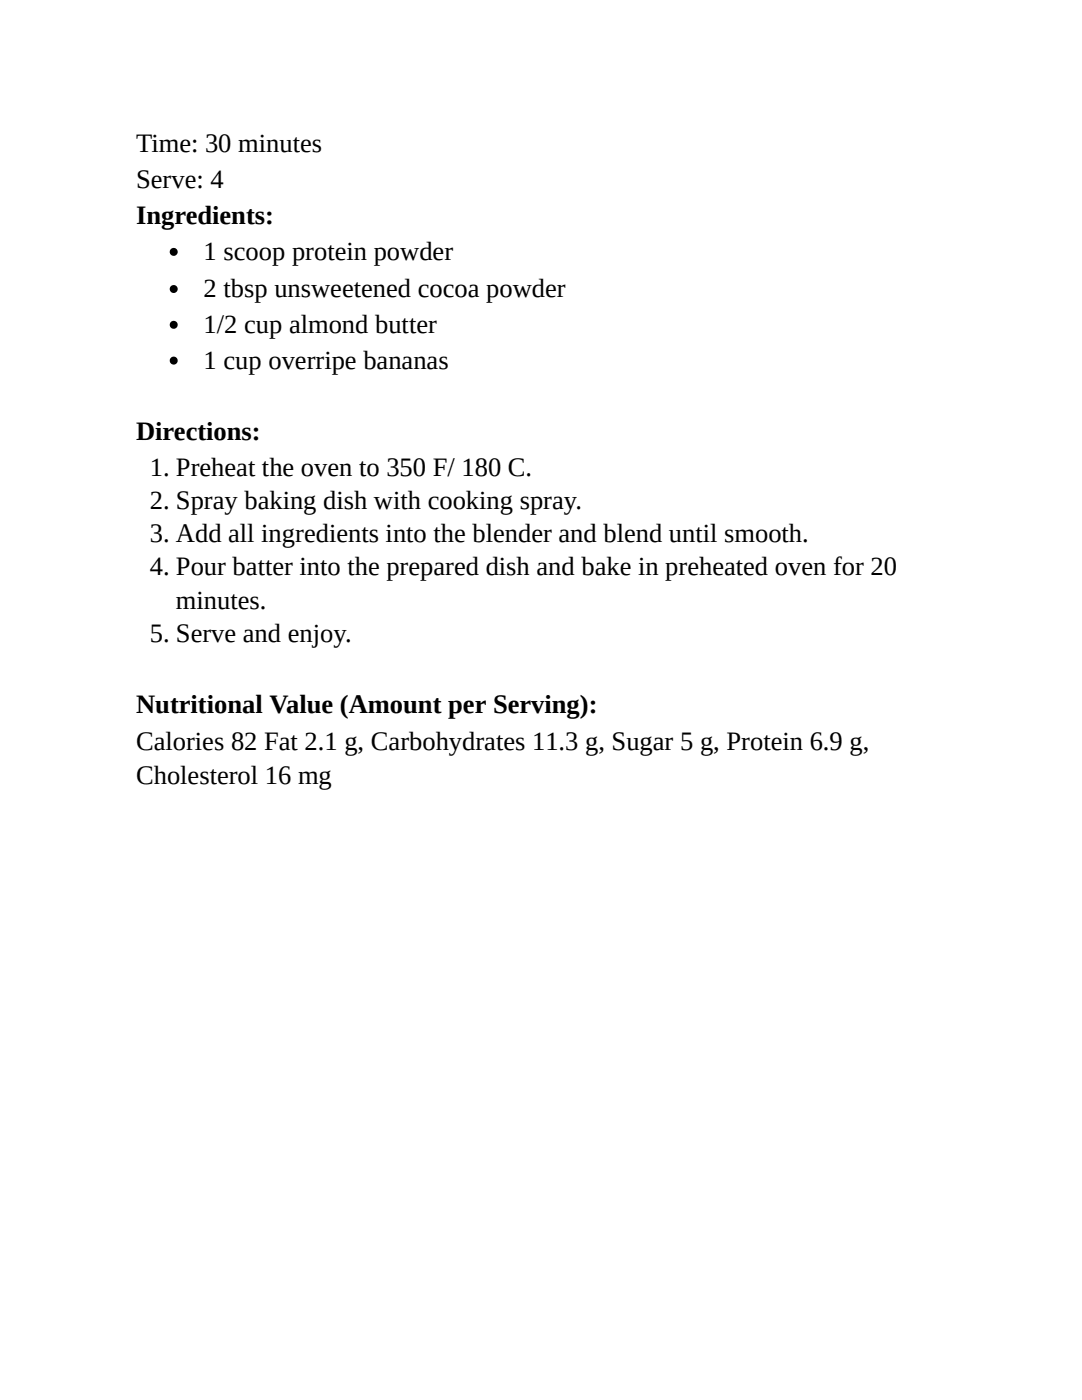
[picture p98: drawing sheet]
<svg xmlns="http://www.w3.org/2000/svg" width="216mm" height="279mm" viewBox="0 0 216 279" stroke-linecap="round" stroke-linejoin="round" font-family="sans-serif">
<defs><g id="words">
<g font-size="5.3">
<text x="27.2" y="30.4">Time: 30 minutes</text>
<text x="27.2" y="37.6">Serve: 4</text>
<text x="27.2" y="44.7">Ingredients:</text>
<text x="40.6" y="51.9">1 scoop protein powder</text>
<text x="40.6" y="59.3">2 tbsp unsweetened cocoa powder</text>
<text x="40.6" y="66.4">1/2 cup almond butter</text>
<text x="40.6" y="73.6">1 cup overripe bananas</text>
<text x="27.2" y="87.8">Directions:</text>
<text x="29.9" y="95">1. Preheat the oven to 350 F/ 180 C.</text>
<text x="29.9" y="101.6">2. Spray baking dish with cooking spray.</text>
<text x="29.9" y="108.2">3. Add all ingredients into the blender and blend until smooth.</text>
<text x="29.9" y="114.8">4. Pour batter into the prepared dish and bake in preheated oven for 20</text>
<text x="35.1" y="121.4">minutes.</text>
<text x="29.9" y="128.1">5. Serve and enjoy.</text>
<text x="27.2" y="142.3">Nutritional Value (Amount per Serving):</text>
<text x="27.2" y="149.8">Calories 82 Fat 2.1 g, Carbohydrates 11.3 g, Sugar 5 g, Protein 6.9 g,</text>
<text x="27.2" y="156.4">Cholesterol 16 mg</text>
</g>
</g></defs>
<g fill="#000">
<circle cx="34.7" cy="50.3" r=".79"/>
<circle cx="34.7" cy="57.7" r=".79"/>
<circle cx="34.7" cy="72" r=".79"/>
<circle cx="34.7" cy="64.8" r=".79"/>
</g>
<use href="#words"/>
</svg>
